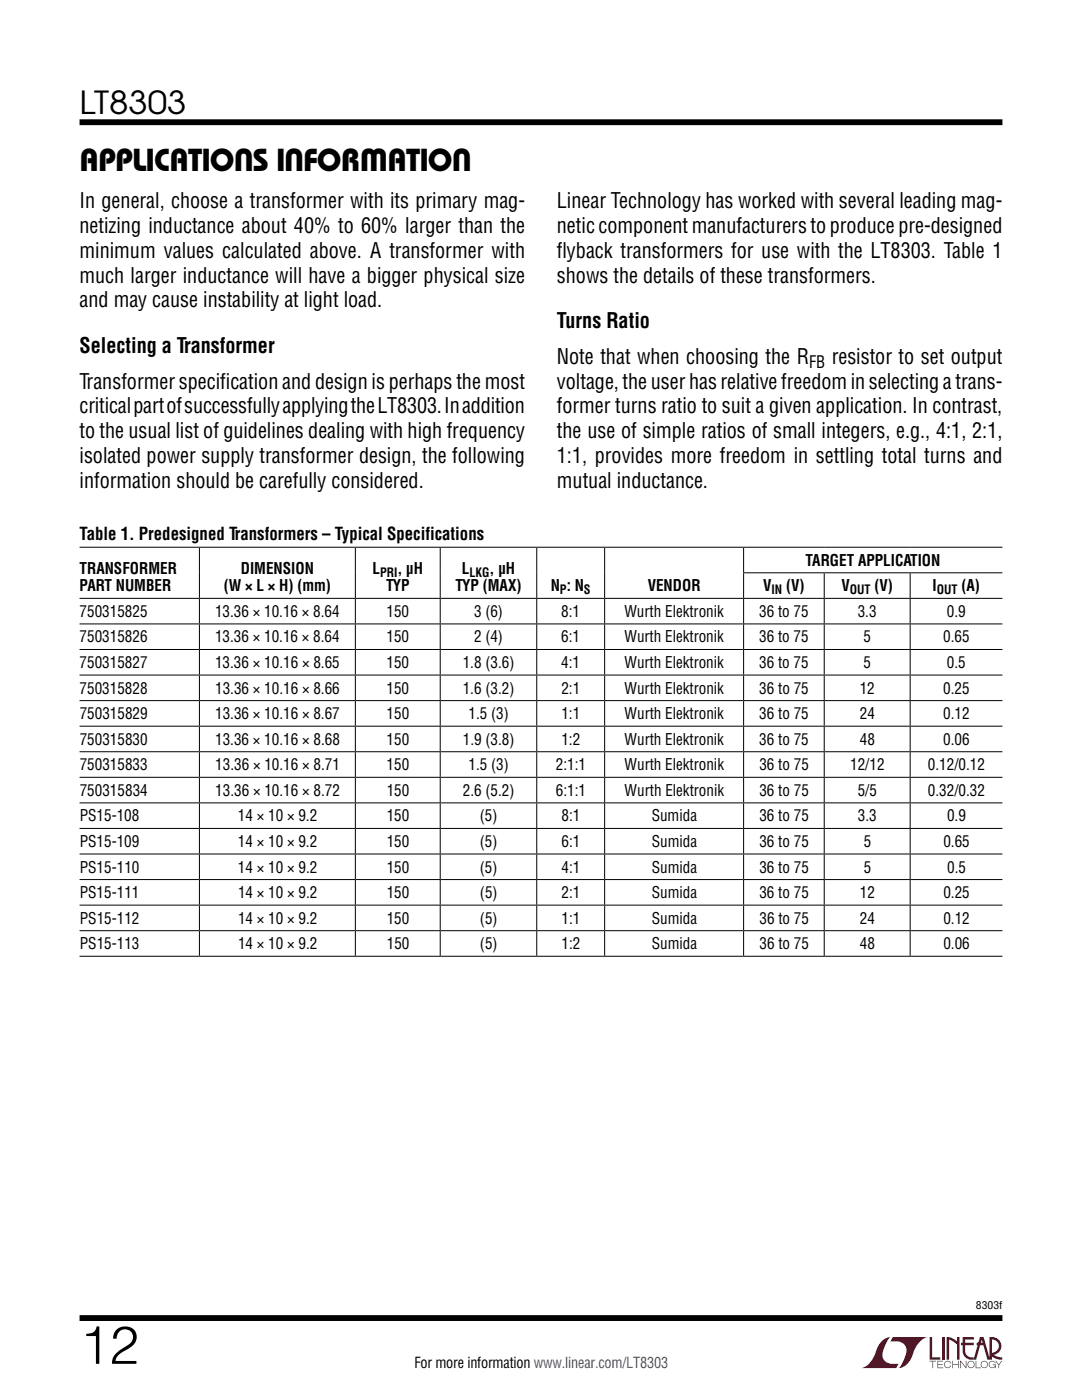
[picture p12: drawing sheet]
<svg xmlns="http://www.w3.org/2000/svg" width="216mm" height="279mm" viewBox="0 0 216 279" stroke-linecap="round" stroke-linejoin="round" font-family="sans-serif">
<defs><g id="words">
<text font-size="10.6" x="15.9" y="272.2">12</text>
<g font-size="6.3">
<text x="15.9" y="22.8">LT8303</text>
<text x="15.9" y="34.1">Applications Information</text>
</g>
<g font-size="4.2">
<text x="15.9" y="41.6">In general, choose a transformer with its primary mag-</text>
<text x="111.1" y="41.6">Linear Technology has worked with several leading mag-</text>
<text x="15.9" y="46.5">netizing inductance about 40% to 60% larger than the</text>
<text x="111.1" y="46.5">netic component manufacturers to produce pre-designed</text>
<text x="15.9" y="51.4">minimum values calculated above. A transformer with</text>
<text x="111.1" y="51.4">flyback transformers for use with the LT8303. Table 1</text>
<text x="15.9" y="56.4">much larger inductance will have a bigger physical size</text>
<text x="111.1" y="56.4">shows the details of these transformers.</text>
<text x="15.9" y="61.3">and may cause instability at light load.</text>
<text x="111.1" y="65.6">Turns Ratio</text>
<text x="15.9" y="70.5">Selecting a Transformer</text>
<text x="15.9" y="77.6">Transformer specification and design is perhaps the most</text>
<text x="111.1" y="72.6">Note that when choosing the R</text>
<text x="111.1" y="77.5">voltage, the user has relative freedom in selecting a trans-</text>
<text x="166" y="72.6">resistor to set output</text>
<text x="15.9" y="82.5">critical part of successfully applying theLT8303. In addition</text>
<text x="111.1" y="82.5">former turns ratio to suit a given application. In contrast,</text>
<text x="15.9" y="87.4">to the usual list of guidelines dealing with high frequency</text>
<text x="111.1" y="87.4">the use of simple ratios of small integers, e.g., 4:1, 2:1,</text>
<text x="15.9" y="92.4">isolated power supply transformer design, the following</text>
<text x="111.1" y="92.4">1:1, provides more freedom in settling total turns and</text>
<text x="15.9" y="97.3">information should be carefully considered.</text>
<text x="111.1" y="97.3">mutual inductance.</text>
</g>
<text font-size="3.5" x="15.9" y="107.8">Table 1. Predesigned Transformers – Typical Specifications</text>
<text font-size="3.4" x="161.4" y="73.5">FB</text>
<g font-size="3.2">
<text x="160.7" y="112.9">TARGET APPLICATION</text>
<text x="15.9" y="114.5">TRANSFORMER</text>
<text x="15.9" y="118">PART NUMBER</text>
<text x="44.7" y="118">(W × L × H) (mm)</text>
<text x="48.1" y="114.5">DIMENSION</text>
<text x="74.3" y="114.5">L</text>
<text x="77" y="118">TYP</text>
<text x="79.3" y="114.5">, µH</text>
<text x="90.9" y="118">TYP (MAX)</text>
<text x="92.2" y="114.5">L</text>
<text x="97.7" y="114.5">, µH</text>
<text x="109.9" y="118">N : N</text>
<text x="129.2" y="118">VENDOR</text>
<text x="152.3" y="118">V</text>
<text x="156.9" y="118">(V)</text>
<text x="167.9" y="118">V</text>
<text x="174.5" y="118">(V)</text>
<text x="186.1" y="118">I</text>
<text x="191.8" y="118">(A)</text>
<text x="15.9" y="123.1">750315825</text>
<text x="42.9" y="123.1">13.36 × 10.16 × 8.64</text>
<text x="77.1" y="123.1">150</text>
<text x="94.6" y="123.1">3 (6)</text>
<text x="112" y="123.1">8:1</text>
<text x="124.6" y="123.1">Wurth Elektronik</text>
<text x="151.5" y="123.1">36 to 75</text>
<text x="171.2" y="123.1">3.3</text>
<text x="188.9" y="123.1">0.9</text>
<text x="15.9" y="128.2">750315826</text>
<text x="42.9" y="128.2">13.36 × 10.16 × 8.64</text>
<text x="77.1" y="128.2">150</text>
<text x="94.6" y="128.2">2 (4)</text>
<text x="112" y="128.2">6:1</text>
<text x="124.6" y="128.2">Wurth Elektronik</text>
<text x="151.5" y="128.2">36 to 75</text>
<text x="172.3" y="128.2">5</text>
<text x="188.2" y="128.2">0.65</text>
<text x="15.9" y="133.3">750315827</text>
<text x="42.9" y="133.3">13.36 × 10.16 × 8.65</text>
<text x="77.1" y="133.3">150</text>
<text x="92.3" y="133.3">1.8 (3.6)</text>
<text x="112" y="133.3">4:1</text>
<text x="124.6" y="133.3">Wurth Elektronik</text>
<text x="151.5" y="133.3">36 to 75</text>
<text x="172.3" y="133.3">5</text>
<text x="188.9" y="133.3">0.5</text>
<text x="15.9" y="138.4">750315828</text>
<text x="15.9" y="143.5">750315829</text>
<text x="42.9" y="138.4">13.36 × 10.16 × 8.66</text>
<text x="42.9" y="143.5">13.36 × 10.16 × 8.67</text>
<text x="77.1" y="138.4">150</text>
<text x="77.1" y="143.5">150</text>
<text x="92.3" y="138.4">1.6 (3.2)</text>
<text x="93.5" y="143.5">1.5 (3)</text>
<text x="112" y="138.4">2:1</text>
<text x="112" y="143.5">1:1</text>
<text x="124.6" y="138.4">Wurth Elektronik</text>
<text x="124.6" y="143.5">Wurth Elektronik</text>
<text x="151.5" y="138.4">36 to 75</text>
<text x="151.5" y="143.5">36 to 75</text>
<text x="171.6" y="138.4">12</text>
<text x="171.6" y="143.5">24</text>
<text x="188.2" y="138.4">0.25</text>
<text x="188.2" y="143.5">0.12</text>
<text x="15.9" y="148.6">750315830</text>
<text x="42.9" y="148.6">13.36 × 10.16 × 8.68</text>
<text x="77.1" y="148.6">150</text>
<text x="92.4" y="148.6">1.9 (3.8)</text>
<text x="112" y="148.6">1:2</text>
<text x="124.6" y="148.6">Wurth Elektronik</text>
<text x="151.5" y="148.6">36 to 75</text>
<text x="171.6" y="148.6">48</text>
<text x="188.2" y="148.6">0.06</text>
<text x="15.9" y="153.7">750315833</text>
<text x="42.9" y="153.7">13.36 × 10.16 × 8.71</text>
<text x="77.1" y="153.7">150</text>
<text x="93.5" y="153.7">1.5 (3)</text>
<text x="110.9" y="153.7">2:1:1</text>
<text x="124.6" y="153.7">Wurth Elektronik</text>
<text x="151.5" y="153.7">36 to 75</text>
<text x="169.6" y="153.7">12/12</text>
<text x="185.2" y="153.7">0.12/0.12</text>
<text x="15.9" y="158.8">750315834</text>
<text x="43" y="158.8">13.36 × 10.16 × 8.72</text>
<text x="77.2" y="158.8">150</text>
<text x="92.4" y="158.8">2.6 (5.2)</text>
<text x="110.9" y="158.8">6:1:1</text>
<text x="124.6" y="158.8">Wurth Elektronik</text>
<text x="151.5" y="158.8">36 to 75</text>
<text x="171.2" y="158.8">5/5</text>
<text x="185.2" y="158.8">0.32/0.32</text>
<text x="15.9" y="163.9">PS15-108</text>
<text x="47.5" y="163.9">14 × 10 × 9.2</text>
<text x="77.2" y="163.9">150</text>
<text x="95.8" y="163.9">(5)</text>
<text x="112" y="163.9">8:1</text>
<text x="130" y="163.9">Sumida</text>
<text x="151.5" y="163.9">36 to 75</text>
<text x="171.2" y="163.9">3.3</text>
<text x="189" y="163.9">0.9</text>
<text x="15.9" y="169">PS15-109</text>
<text x="47.5" y="169">14 × 10 × 9.2</text>
<text x="77.2" y="169">150</text>
<text x="95.8" y="169">(5)</text>
<text x="112" y="169">6:1</text>
<text x="130" y="169">Sumida</text>
<text x="151.5" y="169">36 to 75</text>
<text x="172.3" y="169">5</text>
<text x="188.2" y="169">0.65</text>
<text x="15.9" y="174.1">PS15-110</text>
<text x="15.9" y="179.2">PS15-111</text>
<text x="47.5" y="174.1">14 × 10 × 9.2</text>
<text x="47.5" y="179.2">14 × 10 × 9.2</text>
<text x="77.2" y="174.1">150</text>
<text x="77.2" y="179.2">150</text>
<text x="95.8" y="174.1">(5)</text>
<text x="95.8" y="179.2">(5)</text>
<text x="112" y="174.1">4:1</text>
<text x="112.1" y="179.2">2:1</text>
<text x="130" y="174.1">Sumida</text>
<text x="130" y="179.2">Sumida</text>
<text x="151.5" y="174.1">36 to 75</text>
<text x="151.5" y="179.2">36 to 75</text>
<text x="171.6" y="179.2">12</text>
<text x="172.3" y="174.1">5</text>
<text x="188.2" y="179.2">0.25</text>
<text x="189" y="174.1">0.5</text>
<text x="15.9" y="184.3">PS15-112</text>
<text x="47.5" y="184.3">14 × 10 × 9.2</text>
<text x="77.2" y="184.3">150</text>
<text x="95.8" y="184.3">(5)</text>
<text x="112.1" y="184.3">1:1</text>
<text x="130.1" y="184.3">Sumida</text>
<text x="151.5" y="184.3">36 to 75</text>
<text x="171.6" y="184.3">24</text>
<text x="188.2" y="184.3">0.12</text>
<text x="15.9" y="189.4">PS15-113</text>
<text x="47.5" y="189.4">14 × 10 × 9.2</text>
<text x="77.2" y="189.4">150</text>
<text x="95.8" y="189.4">(5)</text>
<text x="112.1" y="189.4">1:2</text>
<text x="130.1" y="189.4">Sumida</text>
<text x="151.5" y="189.4">36 to 75</text>
<text x="171.6" y="189.4">48</text>
<text x="188.2" y="189.4">0.06</text>
</g>
<text font-size="3" x="82.7" y="273.1">For more information www.linear.com/LT8303</text>
<g font-size="2.5">
<text x="75.8" y="115.1">PRI</text>
<text x="93.7" y="115.1">LKG</text>
<text x="111.7" y="118.6">P</text>
<text x="116.5" y="118.6">S</text>
<text x="154" y="118.6">IN</text>
<text x="169.6" y="118.6">OUT</text>
<text x="186.9" y="118.6">OUT</text>
</g>
<text font-size="2.1" x="194.7" y="261.2">8303f</text>
</g></defs>
<g fill="#910028">
<path d="M185.5 266.8h.5v4.1h1.6v.5h-2.1z"/>
<path d="M176.2 267.4l1-.5h.5h-.1a6.2 6.2 0 0 0-1.4 4 2.58 2.58 0 0 0 3.1 1.3l-.5 .8h-6.9a4.9 4.9 0 0 0 3-3.8l.4-.7z"/>
<path d="M178.1 266.9h7a4.9 4.9 0 0 0-3.1 3.7 3.2 3.2 0 0 1-2.7 2.4h.1a6.2 6.2 0 0 0 1.4-4.1 2.58 2.58 0 0 0-3.1-1.2z"/>
<path d="M188 266.8h.5v4.6h-.5z"/>
<path d="M188.9 266.8l1 .2 1.1 .7v-.9h.5v4.6h-.5v-3.1l-1.6-.9v4h-.5z"/>
<path d="M185.5 271.6h1.3v.1h-.6v1.3h-.1v-1.3h-.6z"/>
<path d="M187 271.6h1.2v.1h-1v.5h.9v.2h-.9v.5h1v.1h-1.2z"/>
<path d="M190 271.6h.2v.6h1v-.6h.1v1.4h-.1v-.6h-1v.6h-.2z"/>
<path d="M191.6 271.6h.1l1 1.2v-1.2h.1v1.4l-1.1-1.2v1.2h-.1z"/>
<path d="M194.7 271.6h.1v1.3h.9v.1h-1z"/>
<path d="M198.6 271.6h.2l.5 .7 .5-.7h.2l-.6 .8v.6h-.2v-.6z"/>
<path d="M192.1 266.8h2.2v.5h-1.7v.7h1.7v.5h-1.7v1.1a1.32 1.32 0 0 0 1.7 1.3v.5l1.2-4.6h.8l1.1 4.1v-4.1a1.84 1.84 0 0 1 2.4 1.4 1.84 1.84 0 0 1-1.5 2.2l.8 .4 .9 .1v.5l-1.2-.2-1-.6v-.6a1.34 1.34 0 0 0 1.5-1.2 1.34 1.34 0 0 0-1.4-1.5v4.1h-.9l-.8-2.9h-1.3v-.5h1.2l-.2-.7-1.1 4.1a2.06 2.06 0 0 1-2.7-1.3v-1.6h-.4v-.5h.4z"/>
<path d="M193.2 271.8a.72 .72 0 0 1 1.2 .1 .72 .72 0 0 1-.4 1.1 .72 .72 0 0 1-1-.7h.2a.59 .59 0 0 0 .8 .5 .59 .59 0 0 0 .2-.9 .59 .59 0 0 0-1 .2v.2h-.2z"/>
<path d="M195.9 271.8a.72 .72 0 0 1 1.1 .1 .72 .72 0 0 1-.4 1.1 .72 .72 0 0 1-.9-.7h.1a.59 .59 0 0 0 .8 .5 .59 .59 0 0 0 .2-.9 .59 .59 0 0 0-.9 .2l-.1 .2h-.1z"/>
<path d="M197.5 271.8a.72 .72 0 0 1 1.2 .2h-.2a.59 .59 0 0 0-.9-.1 .59 .59 0 0 0 .1 .9 .59 .59 0 0 0 .9-.4h-.5v-.1h.6v.7h-.1v-.3a.73 .73 0 0 1-1.1 .2 .73 .73 0 0 1 0-1.1z"/>
<path d="M188.6 271.8a.71 .71 0 0 1 1.2 .3h-.1a.59 .59 0 0 0-.9-.3 .59 .59 0 0 0-.1 1 .59 .59 0 0 0 1-.3h.1a.73 .73 0 0 1-1.1 .4 .73 .73 0 0 1-.1-1.1z"/>
</g>
<path d="M15.9 24.4h184.1M15.9 263h184.1" fill="none" stroke="#000" stroke-width="1.2" stroke-linecap="butt"/>
<g fill="none" stroke="#000" stroke-width=".2">
<path d="M15.9 119.4h184.1M15.9 109.2h184.1M39.8 109.3v10M39.8 119.5v4.9M70.9 109.3v10M70.9 119.5v4.9M87.8 109.3v10M87.8 119.5v4.9M107.1 109.3v10M107.1 119.5v4.9M120.6 109.3v10M120.6 119.5v4.9"/>
<path d="M148.3 114.3h51.7M148.4 109.3v4.9M148.4 114.4v4.9M148.4 119.5v4.9M164.5 114.4v4.9M164.5 119.5v4.9M181.6 114.4v4.9M181.6 119.5v4.9M15.9 124.5h184.1M15.9 129.6h184.1M15.9 134.7h184.1M15.9 139.8h184.1"/>
<path d="M39.8 124.6v4.9M39.8 129.7v4.9M39.8 134.8v4.9M39.8 139.9v4.9M70.9 124.6v4.9M70.9 129.7v4.9M70.9 134.8v4.9M70.9 139.9v4.9M87.8 124.6v4.9M87.8 129.7v4.9M87.8 134.8v4.9M87.8 139.9v4.9"/>
<path d="M107.1 124.6v4.9M107.1 129.7v4.9M107.1 134.8v4.9M107.1 139.9v4.9M120.6 124.6v4.9M120.6 129.7v4.9M120.6 134.8v4.9M120.6 139.9v4.9M148.4 124.6v4.9M148.4 129.7v4.9M148.4 134.8v4.9M148.4 139.9v4.9"/>
<path d="M164.5 124.6v4.9M164.5 129.7v4.9M164.5 134.8v4.9M164.5 139.9v4.9M181.6 124.6v4.9M181.6 129.7v4.9M181.6 134.8v4.9M181.6 139.9v4.9M15.9 144.9h184.1M15.9 150h184.1M15.9 155.1h184.1M39.8 145v4.9"/>
<path d="M39.8 150.1v4.9M39.8 155.2v4.9M70.9 145v4.9M70.9 150.1v4.9M70.9 155.2v4.9M87.8 145v4.9M87.8 150.1v4.9M87.8 155.2v4.9M107.1 145v4.9M107.1 150.1v4.9M107.1 155.2v4.9M120.6 145v4.9"/>
<path d="M120.6 150.1v4.9M120.6 155.2v4.9M148.4 145v4.9M148.4 150.1v4.9M148.4 155.2v4.9M164.5 145v4.9M164.5 150.1v4.9M164.5 155.2v4.9M181.6 145v4.9M181.6 150.1v4.9M181.6 155.2v4.9M15.9 160.2h184.1"/>
<path d="M15.9 165.3h184.1M15.9 170.4h184.1M15.9 175.5h184.1M39.8 160.3v4.9M39.8 165.4v4.9M39.8 170.5v4.9M39.8 175.6v5M70.9 160.3v4.9M70.9 165.4v4.9M70.9 170.5v4.9M70.9 175.6v5M87.8 160.3v4.9"/>
<path d="M87.8 165.4v4.9M87.8 170.5v4.9M87.8 175.6v5M107.1 160.3v4.9M107.1 165.4v4.9M107.1 170.5v4.9M107.1 175.6v5M120.6 160.3v4.9M120.6 165.4v4.9M120.6 170.5v4.9M120.6 175.6v5M148.4 160.3v4.9"/>
<path d="M148.4 165.4v4.9M148.4 170.5v4.9M148.4 175.6v5M164.5 160.3v4.9M164.5 165.4v4.9M164.5 170.5v4.9M164.5 175.6v5M181.6 160.3v4.9M181.6 165.4v4.9M181.6 170.5v4.9M181.6 175.6v5M15.9 180.6h184.1"/>
<path d="M15.9 185.7h184.1M15.9 190.8h184.1M39.8 180.7v5M39.8 185.8v5M70.9 180.7v5M70.9 185.8v5M87.8 180.7v5M87.8 185.8v5M107.1 180.7v5M107.1 185.8v5M120.6 180.7v5M120.6 185.8v5"/>
<path d="M148.4 180.7v5M148.4 185.8v5M164.5 180.7v5M164.5 185.8v5M181.6 180.7v5M181.6 185.8v5"/>
</g>
<use href="#words"/>
</svg>
